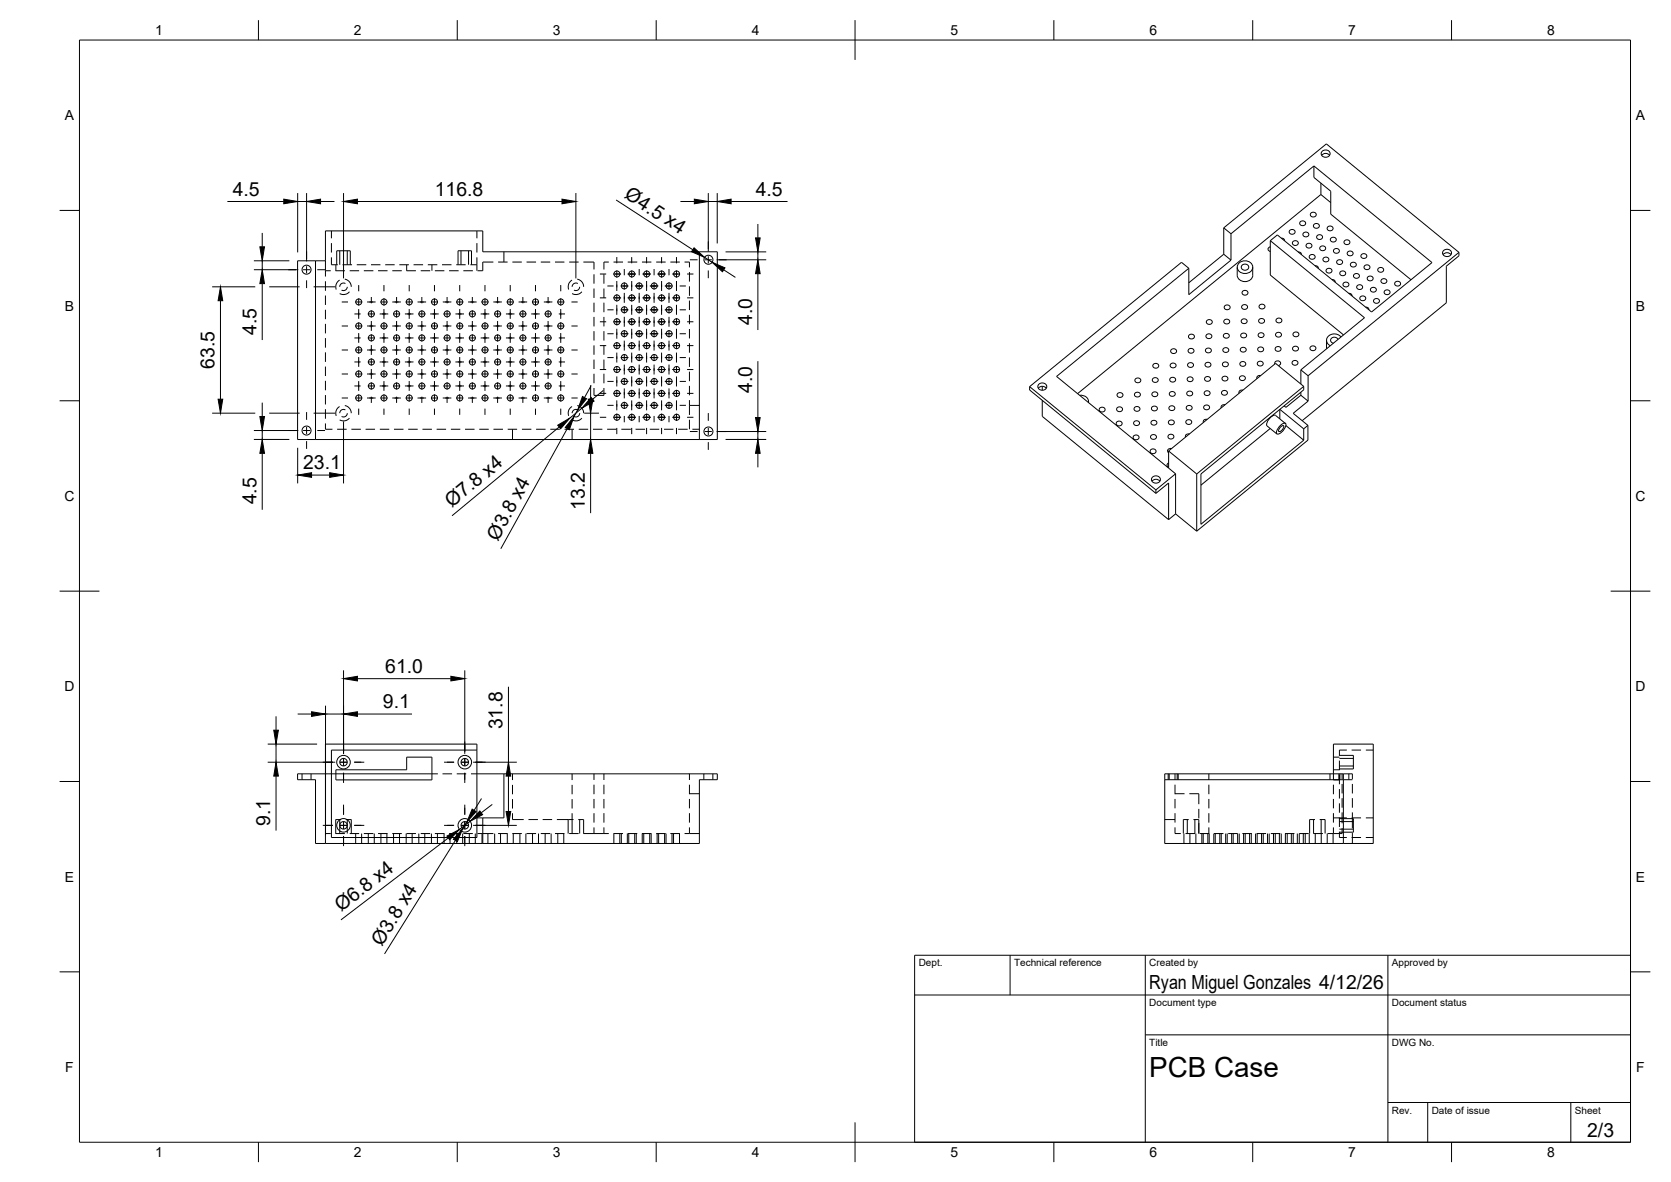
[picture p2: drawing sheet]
<svg xmlns="http://www.w3.org/2000/svg" width="420mm" height="297mm" viewBox="0 0 420 297" stroke-linecap="round" stroke-linejoin="round" font-family="sans-serif">
<defs><g id="words">
<text font-size="7" x="289" y="270.6">PCB Case</text>
<g font-size="4.9">
<text x="58.5" y="49.2">4.5</text>
<text x="109.3" y="49.2">116.8</text>
<text x="156.8" y="49.6" transform="rotate(33 156.8 49.6)">Ø4.5 x4</text>
<text x="190" y="49.2">4.5</text>
<text x="189.1" y="81.6" transform="rotate(-90 189.1 81.6)">4.0</text>
<text x="64.5" y="84.1" transform="rotate(-90 64.5 84.1)">4.5</text>
<text x="54" y="92.7" transform="rotate(-90 54 92.7)">63.5</text>
<text x="189.1" y="98.7" transform="rotate(-90 189.1 98.7)">4.0</text>
<text x="76.2" y="117.9">23.1</text>
<text x="64.5" y="126.8" transform="rotate(-90 64.5 126.8)">4.5</text>
<text x="113.6" y="127.6" transform="rotate(-40 113.6 127.6)">Ø7.8 x4</text>
<text x="147" y="128.1" transform="rotate(-90 147 128.1)">13.2</text>
<text x="125.2" y="136.1" transform="rotate(-61 125.2 136.1)">Ø3.8 x4</text>
<text x="96.9" y="169.1">61.0</text>
<text x="96.3" y="178">9.1</text>
<text x="126.4" y="183.3" transform="rotate(-90 126.4 183.3)">31.8</text>
<text x="67.9" y="207.5" transform="rotate(-90 67.9 207.5)">9.1</text>
<text x="85.7" y="229.2" transform="rotate(-37 85.7 229.2)">Ø6.8 x4</text>
<text x="96" y="237.9" transform="rotate(-58 96 237.9)">Ø3.8 x4</text>
<text x="289" y="248.5">Ryan Miguel Gonzales 4/12/26</text>
<text x="399.1" y="285.7">2/3</text>
</g>
<g font-size="3.5">
<text x="39" y="8.8">1</text>
<text x="89" y="8.8">2</text>
<text x="139" y="8.8">3</text>
<text x="189" y="8.8">4</text>
<text x="239" y="8.8">5</text>
<text x="289" y="8.8">6</text>
<text x="339" y="8.8">7</text>
<text x="389" y="8.8">8</text>
<text x="16.3" y="30.2">A</text>
<text x="411.3" y="30.2">A</text>
<text x="16.3" y="78">B</text>
<text x="411.3" y="78">B</text>
<text x="16.2" y="125.9">C</text>
<text x="411.2" y="125.9">C</text>
<text x="16.2" y="173.7">D</text>
<text x="411.2" y="173.7">D</text>
<text x="16.3" y="221.6">E</text>
<text x="411.3" y="221.6">E</text>
<text x="16.4" y="269.4">F</text>
<text x="411.4" y="269.4">F</text>
<text x="39" y="290.8">1</text>
<text x="89" y="290.8">2</text>
<text x="139" y="290.8">3</text>
<text x="189" y="290.8">4</text>
<text x="239" y="290.8">5</text>
<text x="289" y="290.8">6</text>
<text x="339" y="290.8">7</text>
<text x="389" y="290.8">8</text>
</g>
<g font-size="2.5">
<text x="231" y="242.9">Dept.</text>
<text x="255" y="242.9">Technical reference</text>
<text x="289" y="242.9">Created by</text>
<text x="350" y="242.9">Approved by</text>
<text x="289" y="252.8">Document type</text>
<text x="350" y="252.8">Document status</text>
<text x="289" y="262.9">Title</text>
<text x="350" y="262.9">DWG No.</text>
<text x="350" y="279.9">Rev.</text>
<text x="360" y="279.9">Date of issue</text>
<text x="396" y="279.9">Sheet</text>
</g>
</g></defs>
<!-- layer: Hidden -->
<g fill="none" stroke="#000" stroke-width=".25">
<path d="M83.3 58v1.9M119.9 58v1.9M81.8 65.5v4M81.8 70.7v2.4M81.8 74.3v2.3M81.8 77.8v2.4M81.8 68h1.4M83.3 61.1v2.4M83.3 64.7v1.8h1.6M84.3 68h2.4M84.5 66.5v1.5M84.7 66.5v-3.5h3.4v3.5"/>
<path d="M85.4 70.4a1.96 1.96 0 0 0-.9 2.4M85.4 63v3.5M86.1 66.5h2.4M86.7 70.2a1.96 1.96 0 0 1 1.6 1.9M86.8 71.3a.94 .94 0 0 0-1.4 .8M87.3 72.1a.92 .92 0 0 1-1.4 .8M87.3 63v3.5M87.9 73.3a1.95 1.95 0 0 1-2.5 .5M87.9 68h2.4M89.7 66.5h2.4M91.5 68h2.4M93.3 66.5h2.4"/>
<path d="M95.1 68h2.4M96.9 66.5h2.3M98.6 68h2.4M100.4 66.5h2.4M102.2 68h2.4M102.3 66.5v1.5M104 66.5h2.4M105.8 68h2.4M107.6 66.5h2.4M108.6 66.5v1.5M109.3 68h2.4M111.1 66.5h2.4"/>
<path d="M112.9 68h2.4M114.7 66.5h2.4M115.2 66.5v-3.5h3.4v3.5M115.9 63v3.5M116.5 68h2.4M117.8 63v3.5M118.3 66.5h1.6M119.9 61.1v2.4M119.9 64.7v3.3M124.1 65.9h-2.7v2.1h-1.3M125.2 65.9h2.4M126.7 63.3v2.6"/>
<path d="M128.8 65.9h2.4M132.4 65.9h2.4M136 65.9h2.3M139.6 65.9h2.3M143.1 65.9h2.4M143.8 70.4a1.96 1.96 0 0 0-.8 2.4M145.1 70.2a1.92 1.92 0 0 1 1.6 1.9M145.3 71.3a.96 .96 0 0 0-1.5 .8M145.8 72.1a.92 .92 0 0 1-1.5 .8M146.3 73.3a1.95 1.95 0 0 1-2.5 .5M146.7 65.9h2.7v1.8M149.4 68.9v2.4"/>
<path d="M149.4 72.5v2.4M149.4 76.1v2.4M149.4 79.6v2.4M151.8 68.9v2.4M151.8 72.5v2.4M151.8 76.1v2.4M151.8 79.6v2.4M153.1 65.9h-1.3v1.8M154.3 65.9h2.4M157.8 65.9h2.4M161.4 65.9h2.4M165 65.9h2.4"/>
<path d="M168.6 65.9h2.3M172.1 65.9h1.3v1.3M173.4 68.4v2.4M173.4 72v2.3M173.4 75.5v2.4M173.4 79.1v2.4M81.8 81.4v2.4M81.8 85v2.4M81.8 88.5v2.4M81.8 92.1v2.4M81.8 95.7v2.4M81.8 99.3v2.3"/>
<path d="M149.4 83.2v2.4M149.4 86.8v2.4M149.4 90.4v2.3M149.4 93.9v2.4M149.4 97.5v1.9h2.4v-1.9M151.8 83.2v2.4M151.8 86.8v2.4M151.8 90.4v2.3M151.8 93.9v2.4M173.4 82.7v2.4M173.4 86.2v2.4M173.4 89.8v2.4"/>
<path d="M173.4 93.4v2.4M173.4 97v2.3M81.8 102.8v2.4M81.8 106.4v1.5h1.8M84.8 107.9h2.4M85.4 102.2a1.93 1.93 0 0 0-.9 2.3M86.7 101.9a1.96 1.96 0 0 1 1.6 1.9M86.8 103a.94 .94 0 0 0-1.4 .8M87.3 103.8a.94 .94 0 0 1-1.4 .9M87.9 105.1a1.91 1.91 0 0 1-2.5 .4M88.3 107.9h2.4M91.9 107.9h2.4"/>
<path d="M95.5 107.9h2.4M99.1 107.9h2.4M102.6 107.9h2.4M106.2 107.9h2.4M109.8 107.9h2.4M113.4 107.9h2.3M116.9 107.9h2.4M120.5 107.9h2.4M124.1 107.9h2.4M127.7 107.9h2.3M128.9 107.9v2.6M131.2 107.9h2.4"/>
<path d="M134.8 107.9h2.4M138.4 107.9h2.4M141.9 107.9h2.4M143.8 102.2a1.93 1.93 0 0 0-.8 2.3M143.8 107.9v2.6M145.1 101.9a1.92 1.92 0 0 1 1.6 1.9M145.3 103a.96 .96 0 0 0-1.5 .8M145.5 107.9h2.4M145.8 103.8a.94 .94 0 0 1-1.5 .9M146.3 105.1a1.91 1.91 0 0 1-2.5 .4M149.1 107.9h2.4M152.7 107.9h2.3"/>
<path d="M156.2 107.9h2.4M159.8 107.9h2.4M163.4 107.9h2.4M167 107.9h2.3M170.5 107.9h2.4M173.4 100.5v3.8M173.4 105.5v2.4M173.4 101.9h2.5M174.1 107.9h1.8M75.9 194.5v1.4M78.2 194.5v1.4M81.8 194.5h2.7"/>
<path d="M108.6 194.5h1.5M111.3 194.5h2.4M114.9 194.5h2.3M118.4 194.5h1.5M128.9 194.5v1.5M128.9 197.2v2.4M143.8 194.5v1.5M143.8 197.2v2.4M149.4 194.5v1.5M149.4 197.2v2.4M151.8 194.5v1.5M151.8 197.2v2.4"/>
<path d="M173.4 194.5v1.5M173.4 197.2v2.4M173.4 199.5h2.5M177 194.5v1.4M179.2 194.5v1.4M293.7 194.5v1.4M294 194.5v1.4M295.4 199.5h2.4M295.4 194.5v1.5M295.4 197.2v2.4M296 194.5v1.4M296.2 194.5v1.4"/>
<path d="M299 199.5h2.4v2.6M304 194.5v1.5M304 197.2v2.4M334.4 194.5v1.4M335.3 194.5v1.5h1.5M335.3 197.2v2.4M335.3 193.4h1.5M335.3 190.3h1.5M336.7 194.5v1.4M336.8 189.8h3.5v3.4h-3.5M336.8 192.5h3.5M336.8 190.6h3.5"/>
<path d="M336.8 191.1v2.4M336.8 194.7v2.4M336.8 198.3v2.4M336.9 194.5v1.4M337.5 194.5v1.3M337.5 197v2.4M337.8 194.5h2.2v1.3M337.8 195.9h2.2M338.6 188.5h-1.8v1.5M339.2 194.5v1.4M339.9 188.5h2.3M340 197v2.4"/>
<path d="M343.4 188.5h1.9M81.8 209.5h1.4M84.3 209.5h2.4M85.4 206v3.5M85.8 206h-1.4v3.5M87 206h1.3v3.5M87.3 206v3.5M87.9 209.5h2.4M89.4 209.5v2.5M90.9 209.5v2.5M91.5 209.5h2.4M92.6 209.5v2.5"/>
<path d="M94.1 209.5v2.5M95.1 209.5h2.4M95.8 209.5v2.5M97.3 209.5v2.5M98.6 209.5h2.4M99 209.5v2.5M100.5 209.5v2.5M102.1 209.5v2.5M102.2 209.5h2.4M103.6 209.5v2.5M105.3 209.5v2.5M105.8 209.5h2.4"/>
<path d="M106.8 209.5v2.5M108.5 209.5v2.5M109.3 209.5h2.4M110 209.5v2.5M111.7 209.5v2.5M112.9 209.5h2.4M113.2 209.5v2.5M114.8 209.5v2.5M116.3 209.5v2.5M116.5 209.5h2.4M118 209.5v2.5M119.5 209.5v2.5"/>
<path d="M120.1 209.5h4M121.2 209.5v2.5M122.7 209.5v2.5M124.4 209.5v2.5M125.2 209.5h2.4M125.9 209.5v2.5M127.6 209.5v2.5M128.8 209.5h2.4M128.9 200.8v2.4M128.9 204.4v1.6h2.8M129.1 209.5v2.5M130.7 209.5v2.5"/>
<path d="M132.2 209.5v2.5M132.4 209.5h2.4M132.9 206h2.4M133.9 209.5v2.5M135.4 209.5v2.5M136 209.5h2.3M136.4 206h2.4M137.1 209.5v2.5M138.6 209.5v2.5M139.6 209.5h2.3M140 206h2.9M140.3 209.5v2.5"/>
<path d="M141.8 209.5v2.5M142.9 206h1.3M142.9 206v3.5M143.1 209.5h2.4M143.8 200.8v2.4M143.8 204.4v5.1M145.4 206h1.3v3.5M145.8 206v3.5M146.7 209.5h6.4M149.4 200.8v2.3M149.4 204.4v2.3M149.4 207.9v1.6"/>
<path d="M151.8 200.8v2.3M151.8 204.4v2.3M151.8 207.9v1.6M154.3 209.5h2.4M154.3 209.5v2.5M155.9 209.5v2.5M156.2 209.5v2.5M157.7 209.5v2.5M157.8 209.5h2.4M158.1 209.5v2.5M159.6 209.5v2.5M160 209.5v2.5"/>
<path d="M161.4 209.5h2.4M161.5 209.5v2.5M161.9 209.5v2.5M163.4 209.5v2.5M163.7 209.5v2.5M165 209.5h2.4M165.2 209.5v2.5M165.6 209.5v2.5M167.1 209.5v2.5M167.5 209.5v2.5M168.6 209.5h2.3M169 209.5v2.5"/>
<path d="M169.4 209.5v2.5M170.9 209.5v2.5M172.1 209.5h3.8M173.4 200.8v2.3M173.4 204.4v2.3M173.4 207.9v1.6M292.9 206h2.5M295.4 207.9v1.6h1.5M295.4 200.8v2.3M295.4 204.4v2.3M297.7 209.5v2.5M298.1 209.5h2.4"/>
<path d="M298.5 206v3.5M298.9 206h-1.4v3.5M299.2 209.5v2.5M300.1 206h1.3v3.5M300.4 206v3.5M300.7 209.5v2.5M301.4 203.3v2.4M301.7 209.5h2.3v2.5M302.2 209.5v2.5M302.5 209.5v2.5M303.7 209.5v2.5M304 200.8v2.3"/>
<path d="M304 204.4v2.3M304 207.9v1.6M305.2 209.5v2.5M305.2 209.5h2.4M305.6 209.5v2.5M306.7 209.5v2.5M307.1 209.5v2.5M308.2 209.5v2.5M308.6 209.5v2.5M308.8 209.5h2.4v2.5M309.7 209.5v2.5M310.1 209.5v2.5"/>
<path d="M311.6 209.5v2.5M312.4 209.5h2.4M312.7 209.5v2.5M313.1 209.5v2.5M314.2 209.5v2.5M314.6 209.5v2.5M315.7 209.5v2.5M316 209.5h2.3M316.1 209.5v2.5M317.2 209.5v2.5M317.6 209.5v2.5M318.7 209.5v2.5"/>
<path d="M319.1 209.5v2.5M319.5 209.5h2.4M320.2 209.5v2.5M320.7 209.5v2.5M321.7 209.5v2.5M322.2 209.5v2.5M323.1 209.5h2.4M323.2 209.5v2.5M323.7 209.5v2.5M324.7 209.5v2.5M325.2 209.5v2.5M326.2 209.5v2.5"/>
<path d="M327.7 209.5v2.5M328.2 209.5v2.5M329.1 209.5h-2.4v2.5M329.2 209.5v2.5M330.3 206l-.1 3.5h2.4M330.6 206h-1.3v3.5M330.7 209.5v2.5M331.8 206h1.4v3.5M332.2 206v6M333.7 209.5v2.5M335.2 209.5v2.5M335.3 200.8v2.3"/>
<path d="M335.3 204.4v2.3M335.3 207.9v1.6M335.3 205.5h3.3M336.8 205.7h3.5v3.4h-3.5M336.8 208.4h3.5M336.8 206.5h3.5M336.8 209v1.5h1.8M336.8 201.9v2.3M336.8 205.4v2.4M337.5 208.1v1.4h-3.7M337.5 200.6v2.4M337.5 204.2v2.7"/>
<path d="M339.9 210.5h2.3M339.9 205.5h2.3M340 200.6v2.4M340 204.2v4M340 209.3v2.7M343.4 210.5h1.9M343.4 205.5h1.9"/>
</g>
<!-- layer: Visible -->
<g fill="none" stroke="#000" stroke-width=".25">
<path d="M332.3 39a1.27 1.27 0 0 1 2 0M332.5 38a1.1 1.1 0 0 1 1.3-.2 1.1 1.1 0 0 1 .6 1.2 1.12 1.12 0 0 1-1.4 .5 1.12 1.12 0 0 1-.7-1.2zM81.8 58h39.6v5.3h59v47.2h-105.6v-45h7zM307.7 57.3l25.8-21.1 33.3 27.2M307.7 57.3l1.8 1.4M307.7 57.3v6.6M309.5 58.7v6.7M322.2 59.8l.6 .2 .2 .5M324.4 57.8a.66 .66 0 0 1 1 0 .66 .66 0 0 1-.2 1l-.3 .1a.6 .6 0 0 1-.7-.3 .6 .6 0 0 1 .2-.8zM327 55.7a.66 .66 0 0 1 1.1 0 .66 .66 0 0 1-.3 1h-.3a.6 .6 0 0 1-.6-.3 .6 .6 0 0 1 .1-.7zM327.8 58.5a.66 .66 0 0 1 1.1 0 .66 .66 0 0 1-.3 1h-.3a.6 .6 0 0 1-.6-.3 .6 .6 0 0 1 .1-.7zM329.7 53.5a.66 .66 0 0 1 1 0 .66 .66 0 0 1-.2 1h-.3a.6 .6 0 0 1-.7-.3 .6 .6 0 0 1 .2-.7z"/>
<path d="M330.4 41.7l29.7 24.3-15.2 12.4-23.7-19.4-1.8 1.5M330.4 41.7l-20.9 17M330.4 41.7v2.9l4.2 3.5v5.7l20.2 16.5M330.5 56.3a.66 .66 0 0 1 1 0 .66 .66 0 0 1-.2 1l-.3 .1a.6 .6 0 0 1-.7-.3 .6 .6 0 0 1 .2-.8zM331.3 59.2a.66 .66 0 0 1 1-.1 .66 .66 0 0 1-.2 1l-.3 .1a.6 .6 0 0 1-.7-.3 .6 .6 0 0 1 .2-.7zM332.1 46v2.9M332.1 48.9l2.5 2M332.1 48.9l-61.1 50M333.9 57a.66 .66 0 0 1 1.1-.1 .66 .66 0 0 1-.3 1.1h-.3a.6 .6 0 0 1-.6-.3 .6 .6 0 0 1 .1-.7zM334.7 59.8a.66 .66 0 0 1 1.1 0 .66 .66 0 0 1-.3 1h-.3a.6 .6 0 0 1-.6-.3 .6 .6 0 0 1 .1-.7zM79.3 65.5v45M175.9 63.3v47.2"/>
<path d="M298.9 67.4l-33.2 27.2 28.1 23M298.9 67.4l-1.8-1.5-38.2 31.3M307.7 63.9l1.8 1.5M307.7 63.9l-8.8 7.2M308 76.8a.66 .66 0 0 1 1.1 0 .66 .66 0 0 1-.3 1h-.2a.6 .6 0 0 1-.7-.3 .6 .6 0 0 1 .1-.7zM309.5 65.4l-10.6 8.6v-6.6M311.1 67.1v2.1M311.1 69.2a2 2 0 0 0 1.9 1.6 2 2 0 0 0 2-1.6M311.7 66a1.94 1.94 0 0 1 2.1-.4 1.94 1.94 0 0 1 1.1 1.9 2.04 2.04 0 0 1-2 1.2 2.04 2.04 0 0 1-1.8-1.6l.2-.8zM312.4 66.6a.84 .84 0 0 1 1.3 0 .84 .84 0 0 1-.3 1.3 .82 .82 0 0 1-1-.2 .82 .82 0 0 1 0-1.1zM312.4 76.7a.66 .66 0 0 1 1 0 .66 .66 0 0 1-.2 1l-.3 .1a.6 .6 0 0 1-.6-.4 .6 .6 0 0 1 .1-.7zM312.5 73.1a.66 .66 0 0 1 1.1 0 .66 .66 0 0 1-.3 1l-.3 .1a.6 .6 0 0 1-.6-.3 .6 .6 0 0 1 .1-.8z"/>
<path d="M315 67.1v2.1M316.8 76.6a.66 .66 0 0 1 1 0 .66 .66 0 0 1-.2 1h-.3a.6 .6 0 0 1-.6-.3 .6 .6 0 0 1 .1-.7zM319.4 60.5v8.6l18.4 15.1M319.4 60.5l23.7 19.3-16 13.1M319.4 62a.59 .59 0 0 0-.6 .6 .59 .59 0 0 0 .6 .6M325.2 60.7a.66 .66 0 0 1 1-.1 .66 .66 0 0 1-.2 1l-.3 .1a.6 .6 0 0 1-.7-.3 .6 .6 0 0 1 .2-.7zM326.4 63.3l.6 .2 .2 .5M328.6 61.3a.66 .66 0 0 1 1 0 .66 .66 0 0 1-.2 1h-.3a.6 .6 0 0 1-.6-.3 .6 .6 0 0 1 .1-.7zM329.4 64.1a.66 .66 0 0 1 1 0 .66 .66 0 0 1-.2 1l-.3 .1a.6 .6 0 0 1-.6-.4 .6 .6 0 0 1 .1-.7zM330.7 66.8l.6 .1 .2 .5M332 62a.66 .66 0 0 1 1.1-.1 .66 .66 0 0 1-.2 1.1h-.3a.6 .6 0 0 1-.7-.3 .6 .6 0 0 1 .1-.7zM332.9 64.8a.66 .66 0 0 1 1 0 .66 .66 0 0 1-.2 1h-.3a.6 .6 0 0 1-.7-.3 .6 .6 0 0 1 .2-.7z"/>
<path d="M333.6 67.6a.66 .66 0 0 1 1.1 0 .66 .66 0 0 1-.2 1h-.3a.6 .6 0 0 1-.7-.3 .6 .6 0 0 1 .1-.7zM334.9 70.2l.6 .2 .2 .5M335.5 62.6a.66 .66 0 0 1 1 0 .66 .66 0 0 1-.2 1l-.3 .1a.6 .6 0 0 1-.6-.4 .6 .6 0 0 1 .1-.7zM336.3 65.4a.66 .66 0 0 1 1 0 .66 .66 0 0 1-.2 1l-.3 .1a.6 .6 0 0 1-.6-.3 .6 .6 0 0 1 .1-.8zM337.1 68.3a.66 .66 0 0 1 1-.1 .66 .66 0 0 1-.2 1l-.3 .1a.6 .6 0 0 1-.6-.3 .6 .6 0 0 1 .1-.7zM337.9 71.1a.66 .66 0 0 1 1-.1 .66 .66 0 0 1-.2 1.1h-.3a.6 .6 0 0 1-.6-.3 .6 .6 0 0 1 .1-.7zM338.1 60.4a.66 .66 0 0 1 1.1 0 .66 .66 0 0 1-.2 1l-.3 .1a.6 .6 0 0 1-.7-.3 .6 .6 0 0 1 .1-.8zM339 63.3a.66 .66 0 0 1 1-.1 .66 .66 0 0 1-.2 1l-.3 .1a.6 .6 0 0 1-.7-.3 .6 .6 0 0 1 .2-.7zM339.1 73.7l.6 .2 .3 .5M339.8 66.1a.66 .66 0 0 1 1-.1 .66 .66 0 0 1-.2 1.1h-.3a.6 .6 0 0 1-.7-.3 .6 .6 0 0 1 .2-.7zM340.5 68.9a.66 .66 0 0 1 1.1 0 .66 .66 0 0 1-.2 1h-.3a.6 .6 0 0 1-.7-.3 .6 .6 0 0 1 .1-.7zM341.3 71.7a.66 .66 0 0 1 1.1 0 .66 .66 0 0 1-.2 1l-.3 .1a.6 .6 0 0 1-.7-.4 .6 .6 0 0 1 .1-.7z"/>
<path d="M342.1 74.5a.66 .66 0 0 1 1.1 0 .66 .66 0 0 1-.3 1l-.2 .1a.6 .6 0 0 1-.7-.3 .6 .6 0 0 1 .1-.8zM342.4 63.9a.66 .66 0 0 1 1 0 .66 .66 0 0 1-.2 1h-.3a.6 .6 0 0 1-.6-.3 .6 .6 0 0 1 .1-.7zM343.2 66.7a.66 .66 0 0 1 1 0 .66 .66 0 0 1-.2 1l-.3 .1a.6 .6 0 0 1-.7-.3 .6 .6 0 0 1 .2-.8zM343.4 77.2l.6 .2 .2 .4M344 69.5a.66 .66 0 0 1 1 0 .66 .66 0 0 1-.2 1l-.3 .1a.6 .6 0 0 1-.6-.3 .6 .6 0 0 1 .1-.8zM344.8 72.4a.66 .66 0 0 1 1 0 .66 .66 0 0 1-.2 1h-.3a.6 .6 0 0 1-.6-.3 .6 .6 0 0 1 .1-.7zM345.6 75.2a.66 .66 0 0 1 1 0 .66 .66 0 0 1-.2 1h-.3a.6 .6 0 0 1-.7-.3 .6 .6 0 0 1 .2-.7zM346.6 67.4a.66 .66 0 0 1 1.1 0 .66 .66 0 0 1-.3 1h-.2a.6 .6 0 0 1-.7-.3 .6 .6 0 0 1 .1-.7zM347.4 70.2a.66 .66 0 0 1 1.1 0 .66 .66 0 0 1-.2 1h-.3a.6 .6 0 0 1-.7-.3 .6 .6 0 0 1 .1-.7zM348.2 73a.66 .66 0 0 1 1.1 0 .66 .66 0 0 1-.2 1h-.3a.6 .6 0 0 1-.7-.3 .6 .6 0 0 1 .1-.7zM350.9 70.9a.66 .66 0 0 1 1-.1 .66 .66 0 0 1-.2 1l-.3 .1a.6 .6 0 0 1-.6-.3 .6 .6 0 0 1 .1-.7zM362.8 64a1.27 1.27 0 0 1 2 0"/>
<path d="M363 62.9a1.1 1.1 0 0 1 1.3-.2 1.1 1.1 0 0 1 .6 1.2 1.12 1.12 0 0 1-1.3 .5 1.12 1.12 0 0 1-.8-1.2zM366.8 63.4l-37.9 31M366.8 63.4v.9l-3.1 2.6v9.2l-36.3 29.6M258.9 97.2l31.7 25.9M258.9 97.2v.8l31.7 26M261.1 97.6a1.27 1.27 0 0 1 2 0M261.3 96.5a1.1 1.1 0 0 1 1.3-.2 1.1 1.1 0 0 1 .5 1.2 1.12 1.12 0 0 1-1.3 .5 1.12 1.12 0 0 1-.8-1.2zM262.1 97.1v1M271.5 99.3a1.84 1.84 0 0 1 2.2 1.8v-.2M281.1 98.8a.66 .66 0 0 1 1 0 .66 .66 0 0 1-.2 1l-.3 .1a.6 .6 0 0 1-.7-.3 .6 .6 0 0 1 .2-.8zM285.5 98.7a.66 .66 0 0 1 1 0 .66 .66 0 0 1-.2 1l-.3 .1a.6 .6 0 0 1-.7-.3 .6 .6 0 0 1 .2-.8zM285.6 95.2a.66 .66 0 0 1 1-.1 .66 .66 0 0 1-.2 1l-.3 .1a.6 .6 0 0 1-.7-.3 .6 .6 0 0 1 .2-.7z"/>
<path d="M289.8 98.7a.66 .66 0 0 1 1.1-.1 .66 .66 0 0 1-.2 1l-.3 .1a.6 .6 0 0 1-.7-.3 .6 .6 0 0 1 .1-.7zM289.9 95.1a.66 .66 0 0 1 1.1-.1 .66 .66 0 0 1-.2 1.1h-.3a.6 .6 0 0 1-.7-.3 .6 .6 0 0 1 .1-.7zM290.1 91.5a.66 .66 0 0 1 1 0 .66 .66 0 0 1-.2 1h-.3a.6 .6 0 0 1-.7-.3 .6 .6 0 0 1 .2-.7zM294.2 98.6a.66 .66 0 0 1 1.1-.1 .66 .66 0 0 1-.3 1.1h-.2a.6 .6 0 0 1-.7-.3 .6 .6 0 0 1 .1-.7zM294.3 95a.66 .66 0 0 1 1.1 0 .66 .66 0 0 1-.3 1h-.2a.6 .6 0 0 1-.7-.3 .6 .6 0 0 1 .1-.7zM294.4 91.4a.66 .66 0 0 1 1.1 0 .66 .66 0 0 1-.2 1h-.3a.6 .6 0 0 1-.7-.3 .6 .6 0 0 1 .1-.7zM294.6 87.8a.66 .66 0 0 1 1 0 .66 .66 0 0 1-.2 1h-.3a.6 .6 0 0 1-.7-.3 .6 .6 0 0 1 .2-.7zM298.6 98.5a.66 .66 0 0 1 1-.1 .66 .66 0 0 1-.2 1l-.3 .1a.6 .6 0 0 1-.6-.3 .6 .6 0 0 1 .1-.7zM298.7 94.9a.66 .66 0 0 1 1.1 0 .66 .66 0 0 1-.3 1h-.3a.6 .6 0 0 1-.6-.3 .6 .6 0 0 1 .1-.7zM298.8 91.3a.66 .66 0 0 1 1.1 0 .66 .66 0 0 1-.3 1h-.3a.6 .6 0 0 1-.6-.3 .6 .6 0 0 1 .1-.7zM298.9 87.7a.66 .66 0 0 1 1.1 0 .66 .66 0 0 1-.2 1l-.3 .1a.6 .6 0 0 1-.7-.3 .6 .6 0 0 1 .1-.8zM299.1 84.2a.66 .66 0 0 1 1-.1 .66 .66 0 0 1-.2 1l-.3 .1a.6 .6 0 0 1-.7-.3 .6 .6 0 0 1 .2-.7z"/>
<path d="M303 98.4a.66 .66 0 0 1 1-.1 .66 .66 0 0 1-.2 1.1h-.3a.6 .6 0 0 1-.6-.3 .6 .6 0 0 1 .1-.7zM303.1 94.8a.66 .66 0 0 1 1 0 .66 .66 0 0 1-.2 1h-.3a.6 .6 0 0 1-.6-.3 .6 .6 0 0 1 .1-.7zM303.2 91.2a.66 .66 0 0 1 1 0 .66 .66 0 0 1-.2 1l-.3 .1a.6 .6 0 0 1-.6-.4 .6 .6 0 0 1 .1-.7zM303.3 87.6a.66 .66 0 0 1 1 0 .66 .66 0 0 1-.2 1l-.3 .1a.6 .6 0 0 1-.6-.3 .6 .6 0 0 1 .1-.8zM303.4 84.1a.66 .66 0 0 1 1.1-.1 .66 .66 0 0 1-.3 1.1h-.2a.6 .6 0 0 1-.7-.3 .6 .6 0 0 1 .1-.7zM303.5 80.5a.66 .66 0 0 1 1.1 0 .66 .66 0 0 1-.2 1h-.3a.6 .6 0 0 1-.7-.3 .6 .6 0 0 1 .1-.7zM307.3 98.3a.66 .66 0 0 1 1.1 0 .66 .66 0 0 1-.2 1h-.3a.6 .6 0 0 1-.7-.3 .6 .6 0 0 1 .1-.7zM307.5 94.7a.66 .66 0 0 1 1 0 .66 .66 0 0 1-.2 1h-.3a.6 .6 0 0 1-.7-.3 .6 .6 0 0 1 .2-.7zM307.6 91.1a.66 .66 0 0 1 1 0 .66 .66 0 0 1-.2 1l-.3 .1a.6 .6 0 0 1-.7-.3 .6 .6 0 0 1 .2-.8zM307.7 87.5a.66 .66 0 0 1 1 0 .66 .66 0 0 1-.2 1l-.3 .1a.6 .6 0 0 1-.6-.3 .6 .6 0 0 1 .1-.8zM307.8 84a.66 .66 0 0 1 1.1-.1 .66 .66 0 0 1-.3 1l-.3 .1a.6 .6 0 0 1-.6-.3 .6 .6 0 0 1 .1-.7zM307.9 80.4a.66 .66 0 0 1 1.1 0 .66 .66 0 0 1-.3 1h-.2a.6 .6 0 0 1-.7-.3 .6 .6 0 0 1 .1-.7z"/>
<path d="M311.9 94.6a.66 .66 0 0 1 1 0 .66 .66 0 0 1-.2 1h-.3a.6 .6 0 0 1-.7-.3 .6 .6 0 0 1 .2-.7zM312 91a.66 .66 0 0 1 1 0 .66 .66 0 0 1-.2 1l-.3 .1a.6 .6 0 0 1-.7-.3 .6 .6 0 0 1 .2-.8zM312.1 87.5a.66 .66 0 0 1 1-.1 .66 .66 0 0 1-.2 1l-.3 .1a.6 .6 0 0 1-.7-.3 .6 .6 0 0 1 .2-.7zM312.2 83.9a.66 .66 0 0 1 1-.1 .66 .66 0 0 1-.2 1.1h-.3a.6 .6 0 0 1-.7-.3 .6 .6 0 0 1 .2-.7zM312.3 80.3a.66 .66 0 0 1 1 0 .66 .66 0 0 1-.2 1h-.3a.6 .6 0 0 1-.6-.3 .6 .6 0 0 1 .1-.7zM312.5 98l-.5 .1a.57 .57 0 0 0-.4 .7M316.3 90.9a.66 .66 0 0 1 1.1 0 .66 .66 0 0 1-.2 1l-.3 .1a.6 .6 0 0 1-.7-.3 .6 .6 0 0 1 .1-.8zM316.5 87.4a.66 .66 0 0 1 1-.1 .66 .66 0 0 1-.2 1.1h-.3a.6 .6 0 0 1-.7-.3 .6 .6 0 0 1 .2-.7zM316.6 83.8a.66 .66 0 0 1 1 0 .66 .66 0 0 1-.2 1h-.3a.6 .6 0 0 1-.7-.3 .6 .6 0 0 1 .2-.7zM316.7 80.2a.66 .66 0 0 1 1 0 .66 .66 0 0 1-.2 1h-.3a.6 .6 0 0 1-.7-.3 .6 .6 0 0 1 .2-.7zM317 94.4h-.5a.57 .57 0 0 0-.5 .8M320.6 91.5a.7 .7 0 0 1 .7-.8 .7 .7 0 0 1 .6 .9l-.5 .3"/>
<path d="M320.8 87.3a.66 .66 0 0 1 1.1-.1 .66 .66 0 0 1-.3 1l-.2 .1a.6 .6 0 0 1-.7-.3 .6 .6 0 0 1 .1-.7zM320.9 83.7a.66 .66 0 0 1 1.1 0 .66 .66 0 0 1-.2 1h-.3a.6 .6 0 0 1-.7-.3 .6 .6 0 0 1 .1-.7zM321 80.1a.66 .66 0 0 1 1.1 0 .66 .66 0 0 1-.2 1h-.3a.6 .6 0 0 1-.7-.3 .6 .6 0 0 1 .1-.7zM325.1 90.8a.66 .66 0 0 1 1-.1 .66 .66 0 0 1-.2 1l-.3 .1a.6 .6 0 0 1-.6-.3 .6 .6 0 0 1 .1-.7zM325.2 87.2a.66 .66 0 0 1 1.1-.1 .66 .66 0 0 1-.3 1.1h-.3a.6 .6 0 0 1-.6-.3 .6 .6 0 0 1 .1-.7zM325.3 83.6a.66 .66 0 0 1 1.1 0 .66 .66 0 0 1-.3 1h-.2a.6 .6 0 0 1-.7-.3 .6 .6 0 0 1 .1-.7zM327.1 99.3l-3.8 3.1-.4-.4M327.1 92.9v3.6M327.1 98.6v.7M327.1 92.9l1.8 1.5M327.1 99.3l1.8 1.5M327.8 97.1l-7.1-5.8-26.9 22"/>
<path d="M327.8 97.1v.9l-25.8 21.1v12.6l25.8-21.1M327.8 97.1l-26.9 22M328.9 94.4v6.4M329.6 87.1a.66 .66 0 0 1 1 0 .66 .66 0 0 1-.2 1h-.3a.6 .6 0 0 1-.6-.3 .6 .6 0 0 1 .1-.7zM333.5 85.5l.1 2.2M336.4 85.3a.9 .9 0 0 0-1.2-.6 .9 .9 0 0 0-.5 1.3l.6 .3M337.2 84.7a2.04 2.04 0 0 0-2.1-.7 2.04 2.04 0 0 0-1.6 1.6 1.59 1.59 0 0 0 1 1.3M262.1 100.6v4l31.7 26M276.6 102.5a.66 .66 0 0 1 1 0 .66 .66 0 0 1-.2 1h-.3a.6 .6 0 0 1-.6-.3 .6 .6 0 0 1 .1-.7zM280.9 106a.66 .66 0 0 1 1 0 .66 .66 0 0 1-.2 1h-.3a.6 .6 0 0 1-.7-.3 .6 .6 0 0 1 .2-.7zM281 102.4a.66 .66 0 0 1 1 0 .66 .66 0 0 1-.2 1h-.3a.6 .6 0 0 1-.7-.3 .6 .6 0 0 1 .2-.7zM285.1 109.5a.66 .66 0 0 1 1.1 0 .66 .66 0 0 1-.3 1h-.2a.6 .6 0 0 1-.7-.3 .6 .6 0 0 1 .1-.7z"/>
<path d="M285.3 105.9a.66 .66 0 0 1 1 0 .66 .66 0 0 1-.2 1h-.3a.6 .6 0 0 1-.7-.3 .6 .6 0 0 1 .2-.7zM285.4 102.3a.66 .66 0 0 1 1 0 .66 .66 0 0 1-.2 1l-.3 .1a.6 .6 0 0 1-.7-.3 .6 .6 0 0 1 .2-.8zM289.4 113a.66 .66 0 0 1 1 0 .66 .66 0 0 1-.2 1h-.3a.6 .6 0 0 1-.6-.3 .6 .6 0 0 1 .1-.7zM289.5 109.4a.66 .66 0 0 1 1 0 .66 .66 0 0 1-.2 1h-.3a.6 .6 0 0 1-.6-.3 .6 .6 0 0 1 .1-.7zM289.6 105.8a.66 .66 0 0 1 1.1 0 .66 .66 0 0 1-.3 1h-.3a.6 .6 0 0 1-.6-.3 .6 .6 0 0 1 .1-.7zM289.7 102.2a.66 .66 0 0 1 1.1 0 .66 .66 0 0 1-.2 1l-.3 .1a.6 .6 0 0 1-.7-.4 .6 .6 0 0 1 .1-.7zM289.8 119.8a1.1 1.1 0 0 1 1.3-.1 1.1 1.1 0 0 1 .6 1.1 1.12 1.12 0 0 1-1.3 .6 1.12 1.12 0 0 1-.8-1.2zM293.8 116.3l-.4 .6 .4 .5M293.8 117.6l1.8 1.5M293.8 113.3l7.1 5.8M293.8 113.3v4.3M293.9 109.3a.66 .66 0 0 1 1 0 .66 .66 0 0 1-.2 1h-.3a.6 .6 0 0 1-.6-.3 .6 .6 0 0 1 .1-.7z"/>
<path d="M294 105.7a.66 .66 0 0 1 1 0 .66 .66 0 0 1-.2 1l-.3 .1a.6 .6 0 0 1-.6-.4 .6 .6 0 0 1 .1-.7zM294.1 102.1a.66 .66 0 0 1 1.1 0 .66 .66 0 0 1-.3 1l-.2 .1a.6 .6 0 0 1-.7-.3 .6 .6 0 0 1 .1-.8zM294.6 112.7h-.6a.57 .57 0 0 0-.4 .5 .57 .57 0 0 0 .2 .6M295.6 119.1l-5 4M295.6 119.1v10M298.4 105.6a.66 .66 0 0 1 1 0 .66 .66 0 0 1-.2 1l-.3 .1a.6 .6 0 0 1-.7-.3 .6 .6 0 0 1 .2-.8zM298.5 102.1a.66 .66 0 0 1 1-.1 .66 .66 0 0 1-.2 1l-.3 .1a.6 .6 0 0 1-.7-.3 .6 .6 0 0 1 .2-.7zM299.1 109.1h-.6a.57 .57 0 0 0-.4 .7M300.9 119.1v14.4M302.9 102a.66 .66 0 0 1 1-.1 .66 .66 0 0 1-.2 1l-.3 .1a.6 .6 0 0 1-.7-.3 .6 .6 0 0 1 .2-.7zM303.5 105.4h-.5a.57 .57 0 0 0-.4 .8M308 101.7h-.5a.57 .57 0 0 0-.4 .8"/>
<path d="M319.4 107.7l-17.4 14.2M320.7 104.4l2.5 2M320.7 104.4a2.45 2.45 0 0 0-2.1 2.6l2.5 2.1M321.8 107.1l.4-.4a.82 .82 0 0 1 1.1-.2 2.7 2.7 0 0 1-2.1 2.6 1.49 1.49 0 0 1 .6-2zM321.8 102.9v2.4M321.8 102.9l6 4.9M321.9 107.4l.5-.4h.4a1.32 1.32 0 0 1-1.3 1.4v-.4zM323.3 106.9l4.5 3.7M327.8 107.8v2.8M328.9 106.9v3.7l-28 22.9M328.9 106.9l-1.1 .9M328.9 100.8l-3.7 3.1 3.7 3"/>
<path d="M289.7 120.9a1.27 1.27 0 0 1 1.9 0M290.6 124l3.2-2.6v9.2M290.6 123.1v.9M295.6 129.1l5.3 4.4M295.6 129.1l-1.8 1.5M81.8 194.5h-7v1.4h4.5v16.1h96.6v-16.1h4.5v-1.4h-60.5M84.5 193.4h17.8v-3.1h6.3v5.7h-24.1zM84.5 194.5h24.1M119.9 188.5h-36.6v22h36.6v-23.5h-38.1v25M126.7 194.5v11h-6.8M292.9 195.9h44.9M335.3 194.5v-7.5h10v25h-52.4v-17.5h44.9v17.5"/>
<path d="M121.4 205.5v6.5"/>
<circle cx="77.1" cy="67.8" r="1.13"/>
<circle cx="90.2" cy="75.9" r=".75"/>
<circle cx="93.4" cy="78.9" r=".75"/>
<circle cx="96.6" cy="75.9" r=".75"/>
<circle cx="99.7" cy="78.9" r=".75"/>
<circle cx="102.9" cy="75.9" r=".75"/>
<circle cx="106.1" cy="78.9" r=".75"/>
<circle cx="109.3" cy="75.9" r=".75"/>
<circle cx="112.4" cy="78.9" r=".75"/>
<circle cx="115.6" cy="75.9" r=".75"/>
<circle cx="118.8" cy="78.9" r=".75"/>
<circle cx="122" cy="75.9" r=".75"/>
<circle cx="125.1" cy="78.9" r=".75"/>
<circle cx="128.3" cy="75.9" r=".75"/>
<circle cx="131.5" cy="78.9" r=".75"/>
<circle cx="134.7" cy="75.9" r=".75"/>
<circle cx="137.8" cy="78.9" r=".75"/>
<circle cx="141" cy="75.9" r=".75"/>
<circle cx="155.1" cy="74.9" r=".75"/>
<circle cx="155.1" cy="68.9" r=".75"/>
<circle cx="157" cy="77.8" r=".75"/>
<circle cx="157" cy="71.9" r=".75"/>
<circle cx="158.9" cy="68.9" r=".75"/>
<circle cx="158.9" cy="74.9" r=".75"/>
<circle cx="160.7" cy="77.8" r=".75"/>
<circle cx="160.7" cy="71.9" r=".75"/>
<circle cx="162.6" cy="74.9" r=".75"/>
<circle cx="162.6" cy="68.9" r=".75"/>
<circle cx="164.5" cy="71.9" r=".75"/>
<circle cx="164.5" cy="77.8" r=".75"/>
<circle cx="166.4" cy="68.9" r=".75"/>
<circle cx="166.4" cy="74.9" r=".75"/>
<circle cx="168.2" cy="71.9" r=".75"/>
<circle cx="168.2" cy="77.8" r=".75"/>
<circle cx="170.1" cy="74.9" r=".75"/>
<circle cx="170.1" cy="68.9" r=".75"/>
<circle cx="178.1" cy="65.3" r="1.13"/>
<circle cx="90.2" cy="94" r=".75"/>
<circle cx="90.2" cy="87.9" r=".75"/>
<circle cx="90.2" cy="81.9" r=".75"/>
<circle cx="93.4" cy="84.9" r=".75"/>
<circle cx="93.4" cy="97" r=".75"/>
<circle cx="93.4" cy="91" r=".75"/>
<circle cx="96.6" cy="81.9" r=".75"/>
<circle cx="96.6" cy="87.9" r=".75"/>
<circle cx="96.6" cy="94" r=".75"/>
<circle cx="99.7" cy="91" r=".75"/>
<circle cx="99.7" cy="97" r=".75"/>
<circle cx="99.7" cy="84.9" r=".75"/>
<circle cx="102.9" cy="94" r=".75"/>
<circle cx="102.9" cy="81.9" r=".75"/>
<circle cx="102.9" cy="87.9" r=".75"/>
<circle cx="106.1" cy="91" r=".75"/>
<circle cx="106.1" cy="97" r=".75"/>
<circle cx="106.1" cy="84.9" r=".75"/>
<circle cx="109.3" cy="94" r=".75"/>
<circle cx="109.3" cy="87.9" r=".75"/>
<circle cx="109.3" cy="81.9" r=".75"/>
<circle cx="112.4" cy="84.9" r=".75"/>
<circle cx="112.4" cy="91" r=".75"/>
<circle cx="112.4" cy="97" r=".75"/>
<circle cx="115.6" cy="87.9" r=".75"/>
<circle cx="115.6" cy="81.9" r=".75"/>
<circle cx="115.6" cy="94" r=".75"/>
<circle cx="118.8" cy="84.9" r=".75"/>
<circle cx="118.8" cy="97" r=".75"/>
<circle cx="118.8" cy="91" r=".75"/>
<circle cx="122" cy="87.9" r=".75"/>
<circle cx="122" cy="81.9" r=".75"/>
<circle cx="122" cy="94" r=".75"/>
<circle cx="125.1" cy="91" r=".75"/>
<circle cx="125.1" cy="97" r=".75"/>
<circle cx="125.1" cy="84.9" r=".75"/>
<circle cx="128.3" cy="81.9" r=".75"/>
<circle cx="128.3" cy="87.9" r=".75"/>
<circle cx="128.3" cy="94" r=".75"/>
<circle cx="131.5" cy="91" r=".75"/>
<circle cx="131.5" cy="97" r=".75"/>
<circle cx="131.5" cy="84.9" r=".75"/>
<circle cx="134.7" cy="94" r=".75"/>
<circle cx="134.7" cy="81.9" r=".75"/>
<circle cx="134.7" cy="87.9" r=".75"/>
<circle cx="137.8" cy="91" r=".75"/>
<circle cx="137.8" cy="97" r=".75"/>
<circle cx="137.8" cy="84.9" r=".75"/>
<circle cx="141" cy="81.9" r=".75"/>
<circle cx="141" cy="87.9" r=".75"/>
<circle cx="141" cy="94" r=".75"/>
<circle cx="155.1" cy="86.9" r=".75"/>
<circle cx="155.1" cy="80.9" r=".75"/>
<circle cx="155.1" cy="98.9" r=".75"/>
<circle cx="155.1" cy="92.9" r=".75"/>
<circle cx="157" cy="95.9" r=".75"/>
<circle cx="157" cy="89.8" r=".75"/>
<circle cx="157" cy="83.9" r=".75"/>
<circle cx="158.9" cy="80.9" r=".75"/>
<circle cx="158.9" cy="92.9" r=".75"/>
<circle cx="158.9" cy="98.9" r=".75"/>
<circle cx="158.9" cy="86.9" r=".75"/>
<circle cx="160.7" cy="83.9" r=".75"/>
<circle cx="160.7" cy="89.8" r=".75"/>
<circle cx="160.7" cy="95.9" r=".75"/>
<circle cx="162.6" cy="98.9" r=".75"/>
<circle cx="162.6" cy="86.9" r=".75"/>
<circle cx="162.6" cy="80.9" r=".75"/>
<circle cx="162.6" cy="92.9" r=".75"/>
<circle cx="164.5" cy="89.8" r=".75"/>
<circle cx="164.5" cy="95.9" r=".75"/>
<circle cx="164.5" cy="83.9" r=".75"/>
<circle cx="166.4" cy="86.9" r=".75"/>
<circle cx="166.4" cy="98.9" r=".75"/>
<circle cx="166.4" cy="92.9" r=".75"/>
<circle cx="166.4" cy="80.9" r=".75"/>
<circle cx="168.2" cy="89.8" r=".75"/>
<circle cx="168.2" cy="83.9" r=".75"/>
<circle cx="168.2" cy="95.9" r=".75"/>
<circle cx="170.1" cy="86.9" r=".75"/>
<circle cx="170.1" cy="92.9" r=".75"/>
<circle cx="170.1" cy="80.9" r=".75"/>
<circle cx="170.1" cy="98.9" r=".75"/>
<circle cx="77.1" cy="108.2" r="1.13"/>
<circle cx="90.2" cy="100" r=".75"/>
<circle cx="96.6" cy="100" r=".75"/>
<circle cx="102.9" cy="100" r=".75"/>
<circle cx="109.3" cy="100" r=".75"/>
<circle cx="115.6" cy="100" r=".75"/>
<circle cx="122" cy="100" r=".75"/>
<circle cx="128.3" cy="100" r=".75"/>
<circle cx="134.7" cy="100" r=".75"/>
<circle cx="141" cy="100" r=".75"/>
<circle cx="155.1" cy="104.9" r=".75"/>
<circle cx="157" cy="101.9" r=".75"/>
<circle cx="158.9" cy="104.9" r=".75"/>
<circle cx="160.7" cy="101.9" r=".75"/>
<circle cx="162.6" cy="104.9" r=".75"/>
<circle cx="164.5" cy="101.9" r=".75"/>
<circle cx="166.4" cy="104.9" r=".75"/>
<circle cx="168.2" cy="101.9" r=".75"/>
<circle cx="170.1" cy="104.9" r=".75"/>
<circle cx="178.1" cy="108.4" r="1.13"/>
<circle cx="86.4" cy="191.5" r="1.7"/>
<circle cx="86.4" cy="191.5" r=".94"/>
<circle cx="116.9" cy="191.5" r="1.7"/>
<circle cx="116.9" cy="191.5" r=".94"/>
<circle cx="86.4" cy="207.4" r="1.7"/>
<circle cx="86.4" cy="207.4" r=".94"/>
<circle cx="116.9" cy="207.4" r="1.7"/>
<circle cx="116.9" cy="207.4" r=".94"/>
</g>
<!-- layer: BORDER -->
<g fill="none" stroke="#000" stroke-width=".25">
<path d="M20 10.1h390v276.9h-390zM65 5.1v5M115 5.1v5M165 5.1v5M215 5.1v10M265 5.1v5M315 5.1v5M365 5.1v5M15 52.9h5M410 52.9h5M15 100.7h5M410 100.7h5"/>
<path d="M15 148.6h10M405 148.6h10M15 196.4h5M410 196.4h5M15 244.2h5M410 244.2h5M65 287v5M115 287v5M165 287v5M215 282.1v9.9M265 287v5M315 287v5"/>
<path d="M365 287v5"/>
</g>
<!-- layer: TITLEBLOCK -->
<path d="M230 240.1h180v46.9h-180zM230 250h180M254 240.1v9.9M288 240.1v46.9M349 240.1v46.9M288 260.1h122M349 277.1h61M359 277.1v9.9M395 277.1v9.9" fill="none" stroke="#000" stroke-width=".25"/>
<!-- layer: Smart Centers -->
<g fill="none" stroke="#000" stroke-width=".25">
<path d="M72.5 67.8h1.9M76.2 67.8h1.8M77.1 63.1v2M77.1 66.9v1.8M77.1 70.4v2M79.8 67.8h1.9M85.9 75.9h1.6M89.1 78.9h1.6M89.3 75.9h1.8M90.2 71.6v1.6M90.2 75v1.8M90.2 77.7v2.4"/>
<path d="M92.3 75.9h2.1M92.5 78.9h1.8M93.4 74.6v1.6M93.4 78v1.8M95.5 78.9h2.1M95.7 75.9h1.7M96.5 71.6v1.6M96.5 75v1.8M96.5 77.7v2.4M98.6 75.9h2.2M98.8 78.9h1.8M99.7 74.6v1.6"/>
<path d="M99.7 78v1.8M101.8 78.9h2.2M102 75.9h1.8M102.9 71.6v1.6M102.9 75v1.8M102.9 77.7v2.4M105 75.9h2.1M105.2 78.9h1.8M106.1 74.6v1.6M106.1 78v1.8M108.2 78.9h2.1M108.4 75.9h1.7"/>
<path d="M109.2 71.6v1.6M109.2 75v1.8M109.2 77.7v2.4M111.3 75.9h2.2M111.5 78.9h1.8M112.4 74.6v1.6M112.4 78v1.8M114.5 78.9h2.2M114.7 75.9h1.8M115.6 71.6v1.6M115.6 75v1.8M115.6 77.7v2.4"/>
<path d="M117.7 75.9h2.1M117.9 78.9h1.8M118.8 74.6v1.6M118.8 78v1.8M120.9 78.9h2.1M121.1 75.9h1.7M121.9 71.6v1.6M121.9 75v1.8M121.9 77.7v2.4M124 75.9h2.2M124.2 78.9h1.8M125.1 74.6v1.6"/>
<path d="M125.1 78v1.8M127.2 78.9h2.2M127.4 75.9h1.8M128.3 71.6v1.6M128.3 75v1.8M128.3 77.7v2.4M130.4 75.9h2.1M130.6 78.9h1.8M131.5 74.6v1.6M131.5 78v1.8M133.6 78.9h2.1M133.8 75.9h1.7"/>
<path d="M134.6 71.6v1.6M134.6 75v1.8M134.6 77.7v2.4M136.7 75.9h2.2M136.9 78.9h1.8M137.8 74.6v1.6M137.8 78v1.8M140.1 75.9h1.8M140.5 78.9h1.6M141 71.6v1.6M141 75v1.8M141 77.7v2.4"/>
<path d="M143.7 75.9h1.5M150.8 74.9h1.6M150.8 68.9h1.6M152.7 77.9h1.6M152.7 71.9h1.6M154.2 74.9h2M154.2 68.9h2M155.1 64.6v1.6M155.1 68v1.8M155.1 70.6v2.5M155.1 74v1.8M155.1 76.6v2.5"/>
<path d="M155.1 80v1.8M156.1 77.9h1.9M156.1 71.9h1.9M157 67.6v1.6M157 71v1.8M157 73.6v2.5M157 77v1.7M157 79.6v2.5M157.8 74.9h2.1M157.8 68.9h2.1M158.8 64.6v1.6M158.8 68v1.8"/>
<path d="M158.8 70.6v2.5M158.8 74v1.8M158.8 76.6v2.5M158.8 80v1.8M159.6 77.9h2.2M159.6 71.9h2.2M160.7 67.6v1.6M160.7 71v1.8M160.7 73.6v2.5M160.7 77v1.7M160.7 79.6v2.5M161.5 74.9h2.2"/>
<path d="M161.5 68.9h2.2M162.6 64.6v1.6M162.6 68v1.8M162.6 70.6v2.5M162.6 74v1.8M162.6 76.6v2.5M162.6 80v1.8M163.4 77.9h2.1M163.4 71.9h2.1M164.5 67.6v1.6M164.5 71v1.8M164.5 73.6v2.5"/>
<path d="M164.5 77v1.7M164.5 79.6v2.5M165.3 74.9h2.1M165.3 68.9h2.1M166.3 64.6v1.6M166.3 68v1.8M166.3 70.6v2.5M166.3 74v1.8M166.3 76.6v2.5M166.3 80v1.8M167.2 77.9h1.9M167.2 71.9h1.9"/>
<path d="M168.2 67.6v1.6M168.2 71v1.8M168.2 73.6v2.5M168.2 77v1.7M168.2 79.6v2.5M169 74.9h2M169 68.9h2M170.1 64.6v1.6M170.1 68v1.8M170.1 70.6v2.5M170.1 74v1.8M170.1 76.6v2.5"/>
<path d="M170.1 80v1.8M170.9 77.9h1.6M170.9 71.9h1.6M172.8 74.9h1.5M172.8 68.9h1.5M173.5 65.3h1.9M177.2 65.3h1.8M178.1 60.7v1.9M178.1 64.4v1.8M178.1 68v1.9M180.8 65.3h1.9M85.9 81.9h1.6"/>
<path d="M85.9 94h1.6M85.9 88h1.6M89.1 84.9h1.6M89.1 97h1.6M89.1 91h1.6M89.3 81.9h1.8M89.3 94h1.8M89.3 88h1.8M90.2 81v1.8M90.2 83.7v2.5M90.2 87v1.8M90.2 89.7v2.5"/>
<path d="M90.2 93.1v1.8M90.2 95.8v2.4M90.2 99.1v1.8M92.3 81.9h2.1M92.3 94h2.1M92.3 88h2.1M92.5 84.9h1.8M92.5 97h1.8M92.5 91h1.8M93.4 80.7v2.4M93.4 84v1.8M93.4 86.7v2.5"/>
<path d="M93.4 90.1v1.7M93.4 92.7v2.5M93.4 96.1v1.8M93.4 99.7v1.5M95.5 84.9h2.1M95.5 97h2.1M95.5 91h2.1M95.7 81.9h1.7M95.7 94h1.7M95.7 88h1.7M96.5 81v1.8M96.5 83.7v2.5"/>
<path d="M96.5 87v1.8M96.5 89.7v2.5M96.5 93.1v1.8M96.5 95.8v2.4M96.5 99.1v1.8M98.6 81.9h2.2M98.6 94h2.2M98.6 88h2.2M98.8 84.9h1.8M98.8 97h1.8M98.8 91h1.8M99.7 80.7v2.4"/>
<path d="M99.7 84v1.8M99.7 86.7v2.5M99.7 90.1v1.7M99.7 92.7v2.5M99.7 96.1v1.8M99.7 99.7v1.5M101.8 84.9h2.2M101.8 97h2.2M101.8 91h2.2M102 81.9h1.8M102 94h1.8M102 88h1.8"/>
<path d="M102.9 81v1.8M102.9 83.7v2.5M102.9 87v1.8M102.9 89.7v2.5M102.9 93.1v1.8M102.9 95.8v2.4M102.9 99.1v1.8M105 81.9h2.1M105 94h2.1M105 88h2.1M105.2 84.9h1.8M105.2 97h1.8"/>
<path d="M105.2 91h1.8M106.1 80.7v2.4M106.1 84v1.8M106.1 86.7v2.5M106.1 90.1v1.7M106.1 92.7v2.5M106.1 96.1v1.8M106.1 99.7v1.5M108.2 84.9h2.1M108.2 97h2.1M108.2 91h2.1M108.4 81.9h1.7"/>
<path d="M108.4 94h1.7M108.4 88h1.7M109.2 81v1.8M109.2 83.7v2.5M109.2 87v1.8M109.2 89.7v2.5M109.2 93.1v1.8M109.2 95.8v2.4M109.2 99.1v1.8M111.3 81.9h2.2M111.3 94h2.2M111.3 88h2.2"/>
<path d="M111.5 84.9h1.8M111.5 97h1.8M111.5 91h1.8M112.4 80.7v2.4M112.4 84v1.8M112.4 86.7v2.5M112.4 90.1v1.7M112.4 92.7v2.5M112.4 96.1v1.8M112.4 99.7v1.5M114.5 84.9h2.2M114.5 97h2.2"/>
<path d="M114.5 91h2.2M114.7 81.9h1.8M114.7 94h1.8M114.7 88h1.8M115.6 81v1.8M115.6 83.7v2.5M115.6 87v1.8M115.6 89.7v2.5M115.6 93.1v1.8M115.6 95.8v2.4M115.6 99.1v1.8M117.7 81.9h2.1"/>
<path d="M117.7 94h2.1M117.7 88h2.1M117.9 84.9h1.8M117.9 97h1.8M117.9 91h1.8M118.8 80.7v2.4M118.8 84v1.8M118.8 86.7v2.5M118.8 90.1v1.7M118.8 92.7v2.5M118.8 96.1v1.8M118.8 99.7v1.5"/>
<path d="M120.9 84.9h2.1M120.9 97h2.1M120.9 91h2.1M121.1 81.9h1.7M121.1 94h1.7M121.1 88h1.7M121.9 81v1.8M121.9 83.7v2.5M121.9 87v1.8M121.9 89.7v2.5M121.9 93.1v1.8M121.9 95.8v2.4"/>
<path d="M121.9 99.1v1.8M124 81.9h2.2M124 94h2.2M124 88h2.2M124.2 84.9h1.8M124.2 97h1.8M124.2 91h1.8M125.1 80.7v2.4M125.1 84v1.8M125.1 86.7v2.5M125.1 90.1v1.7M125.1 92.7v2.5"/>
<path d="M125.1 96.1v1.8M125.1 99.7v1.5M127.2 84.9h2.2M127.2 97h2.2M127.2 91h2.2M127.4 81.9h1.8M127.4 94h1.8M127.4 88h1.8M128.3 81v1.8M128.3 83.7v2.5M128.3 87v1.8M128.3 89.7v2.5"/>
<path d="M128.3 93.1v1.8M128.3 95.8v2.4M128.3 99.1v1.8M130.4 81.9h2.1M130.4 94h2.1M130.4 88h2.1M130.6 84.9h1.8M130.6 97h1.8M130.6 91h1.8M131.5 80.7v2.4M131.5 84v1.8M131.5 86.7v2.5"/>
<path d="M131.5 90.1v1.7M131.5 92.7v2.5M131.5 96.1v1.8M131.5 99.7v1.5M133.6 84.9h2.1M133.6 97h2.1M133.6 91h2.1M133.8 81.9h1.7M133.8 94h1.7M133.8 88h1.7M134.6 81v1.8M134.6 83.7v2.5"/>
<path d="M134.6 87v1.8M134.6 89.7v2.5M134.6 93.1v1.8M134.6 95.8v2.4M134.6 99.1v1.8M136.7 81.9h2.2M136.7 94h2.2M136.7 88h2.2M136.9 84.9h1.8M136.9 97h1.8M136.9 91h1.8M137.8 80.7v2.4"/>
<path d="M137.8 84v1.8M137.8 86.7v2.5M137.8 90.1v1.7M137.8 92.7v2.5M137.8 96.1v1.8M137.8 99.7v1.5M140.1 81.9h1.8M140.1 94h1.8M140.1 88h1.8M140.5 84.9h1.6M140.5 97h1.6M140.5 91h1.6"/>
<path d="M141 81v1.8M141 83.7v2.5M141 87v1.8M141 89.7v2.5M141 93.1v1.8M141 95.8v2.4M141 99.1v1.8M143.7 81.9h1.5M143.7 94h1.5M143.7 88h1.5M150.8 80.9h1.6M150.8 86.9h1.6"/>
<path d="M150.8 92.9h1.6M150.8 98.9h1.6M152.7 83.9h1.6M152.7 95.8h1.6M152.7 89.9h1.6M154.2 80.9h2M154.2 86.9h2M154.2 92.9h2M154.2 98.9h2M155.1 82.6v2.5M155.1 86v1.7M155.1 88.6v2.5"/>
<path d="M155.1 92v1.8M155.1 94.6v2.5M155.1 98v1.7M156.1 83.9h1.9M156.1 95.8h1.9M156.1 89.9h1.9M157 83v1.8M157 85.6v2.5M157 89v1.7M157 91.6v2.5M157 95v1.8M157 97.6v2.5"/>
<path d="M157.8 80.9h2.1M157.8 86.9h2.1M157.8 92.9h2.1M157.8 98.9h2.1M158.8 82.6v2.5M158.8 86v1.7M158.8 88.6v2.5M158.8 92v1.8M158.8 94.6v2.5M158.8 98v1.7M159.6 83.9h2.2M159.6 95.8h2.2"/>
<path d="M159.6 89.9h2.2M160.7 83v1.8M160.7 85.6v2.5M160.7 89v1.7M160.7 91.6v2.5M160.7 95v1.8M160.7 97.6v2.5M161.5 80.9h2.2M161.5 86.9h2.2M161.5 92.9h2.2M161.5 98.9h2.2M162.6 82.6v2.5"/>
<path d="M162.6 86v1.7M162.6 88.6v2.5M162.6 92v1.8M162.6 94.6v2.5M162.6 98v1.7M163.4 83.9h2.1M163.4 95.8h2.1M163.4 89.9h2.1M164.5 83v1.8M164.5 85.6v2.5M164.5 89v1.7M164.5 91.6v2.5"/>
<path d="M164.5 95v1.8M164.5 97.6v2.5M165.3 80.9h2.1M165.3 86.9h2.1M165.3 92.9h2.1M165.3 98.9h2.1M166.3 82.6v2.5M166.3 86v1.7M166.3 88.6v2.5M166.3 92v1.8M166.3 94.6v2.5M166.3 98v1.7"/>
<path d="M167.2 83.9h1.9M167.2 95.8h1.9M167.2 89.9h1.9M168.2 83v1.8M168.2 85.6v2.5M168.2 89v1.7M168.2 91.6v2.5M168.2 95v1.8M168.2 97.6v2.5M169 80.9h2M169 86.9h2M169 92.9h2"/>
<path d="M169 98.9h2M170.1 82.6v2.5M170.1 86v1.7M170.1 88.6v2.5M170.1 92v1.8M170.1 94.6v2.5M170.1 98v1.7M170.9 83.9h1.6M170.9 95.8h1.6M170.9 89.9h1.6M172.8 80.9h1.5M172.8 86.9h1.5"/>
<path d="M172.8 92.9h1.5M172.8 98.9h1.5M72.5 108.2h1.9M76.2 108.2h1.8M77.1 103.6v1.9M77.1 107.3v1.8M77.1 110.9v1.9M79.8 108.2h1.9M85.9 100h1.6M89.3 100h1.8M90.2 102.7v1.6M92.3 100h2.1"/>
<path d="M95.7 100h1.7M96.5 102.7v1.6M98.6 100h2.2M102 100h1.8M102.9 102.7v1.6M105 100h2.1M108.4 100h1.7M109.2 102.7v1.6M111.3 100h2.2M114.7 100h1.8M115.6 102.7v1.6M117.7 100h2.1"/>
<path d="M121.1 100h1.7M121.9 102.7v1.6M124 100h2.2M127.4 100h1.8M128.3 102.7v1.6M130.4 100h2.1M133.8 100h1.7M134.6 102.7v1.6M136.7 100h2.2M140.1 100h1.8M141 102.7v1.6M143.7 100h1.5"/>
<path d="M150.8 104.9h1.6M152.7 101.9h1.6M154.2 104.9h2M155.1 100.6v2.5M155.1 104v1.8M155.1 107.5v1.6M156.1 101.9h1.9M157 101v1.8M157 104.5v1.6M157.8 104.9h2.1M158.8 100.6v2.5M158.8 104v1.8"/>
<path d="M158.8 107.5v1.6M159.6 101.9h2.2M160.7 101v1.8M160.7 104.5v1.6M161.5 104.9h2.2M162.6 100.6v2.5M162.6 104v1.8M162.6 107.5v1.6M163.4 101.9h2.1M164.5 101v1.8M164.5 104.5v1.6M165.3 104.9h2.1"/>
<path d="M166.3 100.6v2.5M166.3 104v1.8M166.3 107.5v1.6M167.2 101.9h1.9M168.2 101v1.8M168.2 104.5v1.6M169 104.9h2M170.1 100.6v2.5M170.1 104v1.8M170.1 107.5v1.6M170.9 101.9h1.6M172.8 104.9h1.5"/>
<path d="M173.5 108.4h1.9M177.2 108.4h1.8M178.1 103.8v2M178.1 107.5v1.8M178.1 111.1v2M180.8 108.4h1.9M81.2 191.5h2.5M85.5 191.5h1.8M86.4 186.3v2.6M86.4 190.7v1.7M86.4 194.2v2.6M89.1 191.5h2.5"/>
<path d="M111.7 191.5h2.5M116 191.5h1.8M116.9 186.3v2.6M116.9 190.7v1.7M116.9 194.2v2.6M119.5 191.5h2.6M81.2 207.4h2.5M85.5 207.4h1.8M86.4 202.2v2.5M86.4 206.5v1.8M86.4 210.1v2.5M89.1 207.4h2.5"/>
<path d="M111.7 207.4h2.5M116 207.4h1.8M116.9 202.2v2.5M116.9 206.5v1.8M116.9 210.1v2.5M119.5 207.4h2.6"/>
</g>
<!-- layer: FD_Dimensions -->
<g fill="none" stroke="#000" stroke-width=".25">
<path d="M57.2 50.6h14.2M65.9 58.5v3.5M74.8 50.6h2.3M74.8 48.5v14.9M77.1 48.5v17.2M80.6 50.6h3.5M86.4 48.5v21.5M89.9 50.6h51.4M144.8 48.5v21.5M154.9 50.3l19.3 12.5M171.1 50.6h3.5M178.1 50.6h2.2"/>
<path d="M178.1 48.5v14.7M180.3 48.5v12.7M183.8 50.6h14.2M190.6 56.3v3.5M53.3 72.1h10.9M55.4 75.6v24.7M63.8 67.8h11.2M63.8 65.5h8.9M65.9 65.5v2.3M65.9 71.3v14.2M67.7 72.1h7.6M78.8 72.1h5.5"/>
<path d="M177.1 64.7l1.9 1.2M180.2 65.3h12.5M182 67.8l2.9 1.9M182.4 63.3h10.3M190.6 63.3v2M190.6 68.8v14.1M148.5 96.8v3.5M148.7 96.9l-1.7 3M151.7 98.1l-2.7 2.2M190.6 90.8v14.1M53.3 103.8h10.9M63.8 108.2h11.2"/>
<path d="M63.8 110.4h8.9M65.9 101.2v3.5M65.9 108.2v2.2M65.9 113.9v14.2M67.7 103.8h7.6M74.8 112.5v9M78.3 119.4h4.6M78.8 103.8h5.5M86.4 105.9v15.6M140.6 107.3l-26.9 22.3M142.6 107.7l-16.7 30.2M145.3 103l-1 1.7"/>
<path d="M146.3 102.6l-3 2.5M146.9 103.8h3.7M148.5 103.8v6.6M148.5 113.9v15.1M180.2 108.4h12.5M182.4 110.4h10.3M190.6 108.4v2M190.6 113.9v3.5M74.8 179.4h3.5M81.9 177.3v32.6M81.9 179.4h4.5M86.4 168.5v20.9"/>
<path d="M89.9 179.4h13.7M89.9 170.5h23.5M116.9 168.5v20.9M127.8 172.6v18.9M67.3 191.5h17M67.3 187h12.4M69.4 180v3.5M69.4 187v4.5M69.4 195v13.7M119 191.5h10.9M127.8 195v8.9M112.7 210.6l-27 20.6"/>
<path d="M114.5 211.2l-17.8 28.5M117.4 206.6l-1 1.6M118.2 206.4l-2.7 2.1M119 207.4h10.9M121.1 200.7l-1.9 3M123.8 202.1l-2.8 2.2"/>
</g>
<g fill="#000" stroke="#000" stroke-width=".25">
<path d="M71.4 50l3.4 .6-3.4 .6zM77.1 50.6l3.5-.6v1.2zM86.4 50.6l3.5-.6v1.2zM141.3 50l3.5 .6-3.5 .6zM174.6 50l3.5 .6-3.5 .6zM180.3 50.6l3.5-.6v1.2zM190 59.8h1.1l-.5 3.5zM55.4 72.1l.6 3.5h-1.2zM65.3 62h1.2l-.6 3.5zM65.9 67.8l.6 3.5h-1.2zM174.5 62.3l2.6 2.4-3.2-1.4zM179 65.9l3.3 1.4-.6 1z"/>
<path d="M190.6 65.3l.5 3.5h-1.1zM146.5 99.6l1 .6-2.2 2.8zM148.6 99.9l.8 .9-3.1 1.8zM54.8 100.3h1.2l-.6 3.5zM65.3 104.7h1.2l-.6 3.5zM65.9 110.4l.6 3.5h-1.2zM74.8 119.4l3.5-.6v1.2zM82.9 118.8l3.5 .6-3.5 .6zM140.2 106.9l3.1-1.8-2.3 2.6zM144.3 104.7l-1.1 3.3-1.1-.6zM147.9 100.3h1.2l-.6 3.5zM148.5 110.4l.6 3.5h-1.2z"/>
<path d="M190.6 110.4l.5 3.5h-1.1zM190 104.9h1.1l-.5 3.5zM78.3 178.9l3.6 .5-3.6 .6zM86.4 179.4l3.5-.5v1.1zM86.4 170.5l3.5-.5v1.1zM113.4 170l3.5 .5-3.5 .6zM68.8 183.5h1.2l-.6 3.5zM69.4 191.5l.6 3.5h-1.2zM127.8 191.5l.6 3.5h-1.1zM112.4 210.1l3.1-1.6-2.4 2.5zM116.4 208.2l-1.4 3.3-1-.6zM118.7 203.3l1 .6-2.3 2.7z"/>
<path d="M120.6 203.8l.7 .9-3.1 1.7zM127.3 203.9h1.1l-.6 3.5z"/>
</g>
<use href="#words"/>
</svg>
